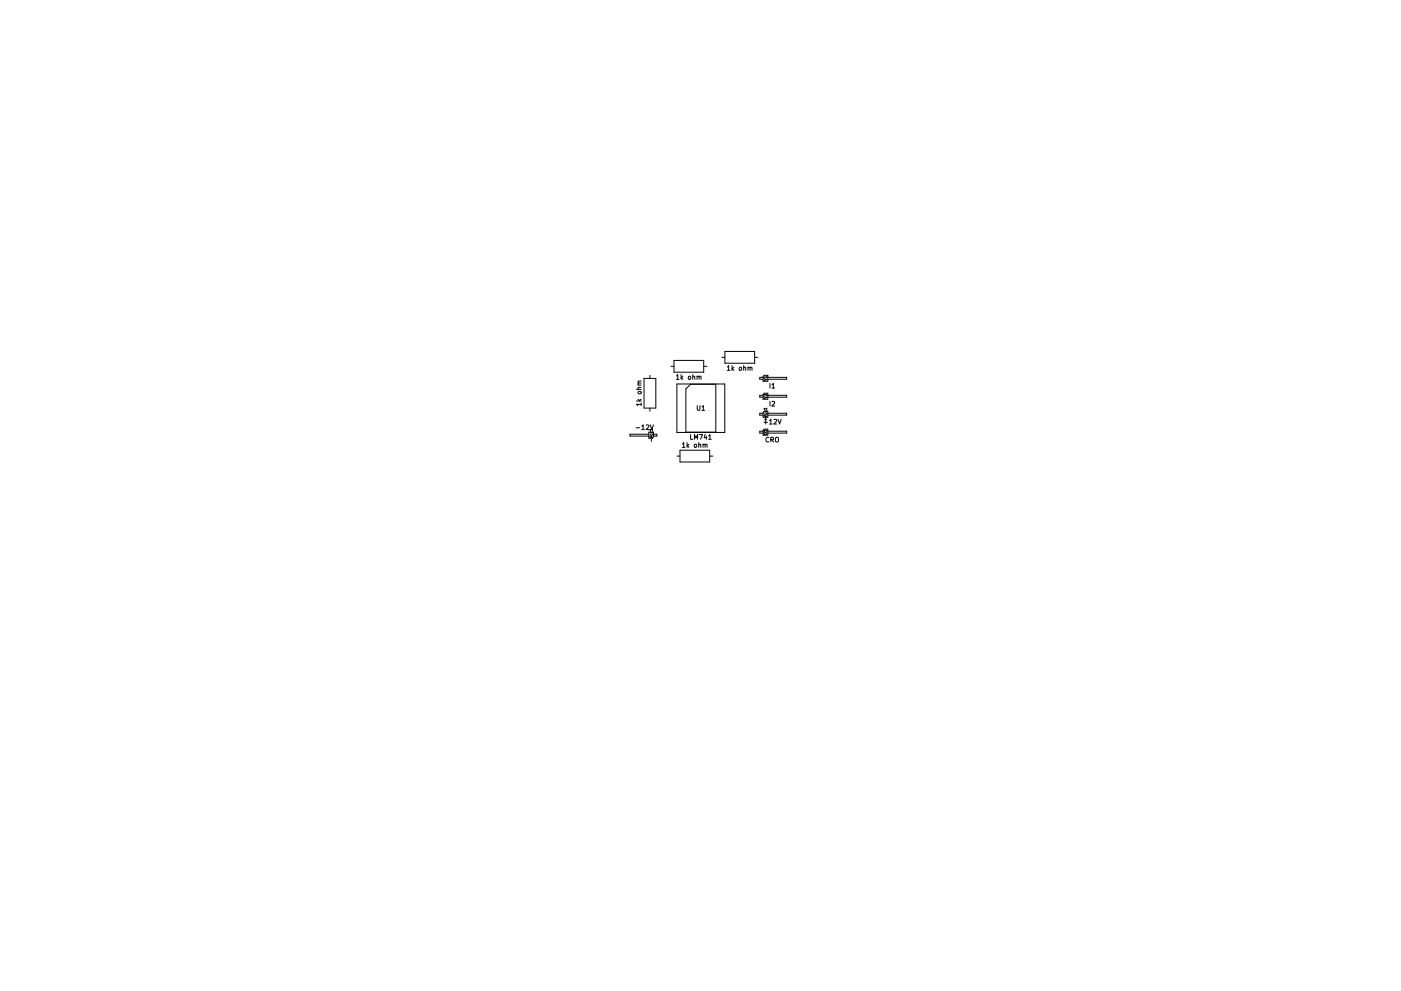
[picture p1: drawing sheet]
<svg xmlns="http://www.w3.org/2000/svg" width="297mm" height="210mm" viewBox="0 0 297 210" stroke-linecap="round" stroke-linejoin="round" font-family="sans-serif">
<g fill="none" stroke="#000" stroke-width=".21">
<path d="M137.8 79.6v.7M142.2 77.7h.7M142.9 76.5h6.3v2.5h-6.3zM143.4 79.8l.3-.3v1M144.4 79.5v1M144.8 79.8l-.4 .4M146 79.9l.3-.1 .2 .2v.3l-.2 .2-.4-.2zM146.9 79.9h.4v.6M146.9 79.5v1M147.8 79.9h.4v.6M147.8 79.8v.7M148.2 80l.4-.1v.6"/>
<path d="M149.2 77.7h.7M153 75.8h.7M153.7 74.6h6.3v2.5h-6.3zM154.2 77.9l.3-.3v1M154.2 78.6h.6M155.2 77.6v1M155.3 78.2l.3 .4M155.6 77.9l-.4 .4M156.8 78l.3-.1 .1 .2v.3l-.1 .2-.4-.2zM157.7 78h.4v.6M157.7 77.6v1M158.6 78h.4v.6"/>
<path d="M158.6 77.9v.7M159 78.1l.4-.1v.6M160 75.8h.7M161.8 79.9l.2-.3h.8v1.3h-1zM162.6 79.8v.4M134.9 90.8h.7M134.9 85.1h1M134.9 82.6h1M135.3 84.7l.4 .4M135.3 81.7h.6M135.3 83.1l.4-.1 .2 .4-.2 .2h-.2l-.2-.2zM135.9 85.8h-1l.3 .3"/>
<path d="M135.9 82.2h-.6l.1 .4M135.9 81.3h-.6l.1 .4M135.9 80.8l-.6 .1 .1 .4M135.9 85.5v.6M135.9 84.7l-.3 .3M136.1 90.4l.2-.3v1M136.1 91.1h.5M136.5 80.3h2.5v6.3h-2.5zM137 90.2l.4-.1 .2 .3-.6 .7h.6M137.6 91.7h1v1l-.3 .3h-.7zM137.6 92.1h-4v.4h4M137.7 92.6l.6 .2-.6 .2"/>
<path d="M137.8 86.6v.6M137.9 90.1l.3 1 .3-1M138 92.1l.1 .3 .2-.1v-.2M138 91.6l.1 .3 .2-.1v-.2M138.1 93.2v.4M138.3 91.2h-.6l.2 .2M138.3 91v.4M138.6 92.1h.7v.4h-.7M143.4 80.5h.6M143.5 96.8h.7M143.5 81.5h10.2v10.2h-10.2zM144.2 95.5h6.3v2.5h-6.3z"/>
<path d="M144.5 80.1l.3 .4M144.7 94.2l.3-.3v1M144.7 94.9h.5M145.4 82.5l1-1h5.4v10.2h-6.4zM145.7 93.9v1M145.8 94.5l.3 .4M146.1 94.2l-.4 .4M146.4 92.2v1h.5M147.2 93.2v-1l.4 .7 .3-.7v1M147.3 94.3l.2-.1 .2 .2v.3l-.2 .2-.3-.2zM147.8 86.1v.8l.2 .2 .4-.2v-.8M148.2 94.3h.3l.1 .6"/>
<path d="M148.2 93.9v1M148.3 92.2h.6l-.4 1M148.8 86.3l.3-.2v1M148.8 87.1h.6M149.1 94.3h.3l.1 .6M149.1 94.2v.7M149.5 94.4l.4-.1v.6M149.5 92.2l-.2 .7h.6M149.8 92.5v.7M150.2 92.5l.3-.3v1M150.2 93.2h.6M150.5 96.8h.6"/>
<path d="M161.8 87.5l.2-.3h.8v1.3h-1zM161.8 83.7l.2-.3h.8v1.3h-1zM161.8 91.3l.2-.2h.8v1.2h-1zM161.8 87.7h-.7v.4h.7M161.8 80.1h-.7v.4h.7M161.8 83.9h-.7v.4h.7M161.8 91.5h-.7v.4h.7M162 89.6h.7M162 88.1l.6 .2-.6 .2M162 80.3l.6 .2-.6 .2M162 84.2l.6 .2-.6 .2M162 91.9l.5-.1 .1 .2-.6 .1z"/>
<path d="M162.1 88.9h.5M162.2 87.6l.1 .3h.2v-.3M162.2 87.1l.1 .3h.2v-.3M162.3 88.7v1.3M162.6 86.7h-.6l.1 .2M162.6 91.4h-.6l.1 .1M162.6 80h-.6l.1 .2M162.6 83.6v.4l-.5-.4-.1 .2v.2M162.6 86.6v.3M162.6 91.2v.3M162.8 87.7h4v.4h-4M162.8 80.1h4v.4h-4"/>
<path d="M162.8 83.9h4v.4h-4M162.8 91.5h4v.4h-4M163 92.9a.44 .44 0 0 0-.6 .4 .44 .44 0 0 0 .6 .4M163.2 89.3l.2-.3v1M163.2 90h.5M163.2 81.3v1M163.2 85.2v1M163.4 93.3h.5l.1-.4-.6-.1v1M163.7 81.6l.3-.3v1M163.7 85.3l.4-.1 .1 .2-.6 .8h.6M163.7 93.3l.3 .5M163.7 82.3h.5"/>
<path d="M164.1 89.1l.4-.1 .2 .3-.6 .7h.6M164.4 92.9l.2-.1 .4 .1 .1 .5-.2 .3-.5-.1zM165 89l.3 1 .3-1"/>
</g>
</svg>
